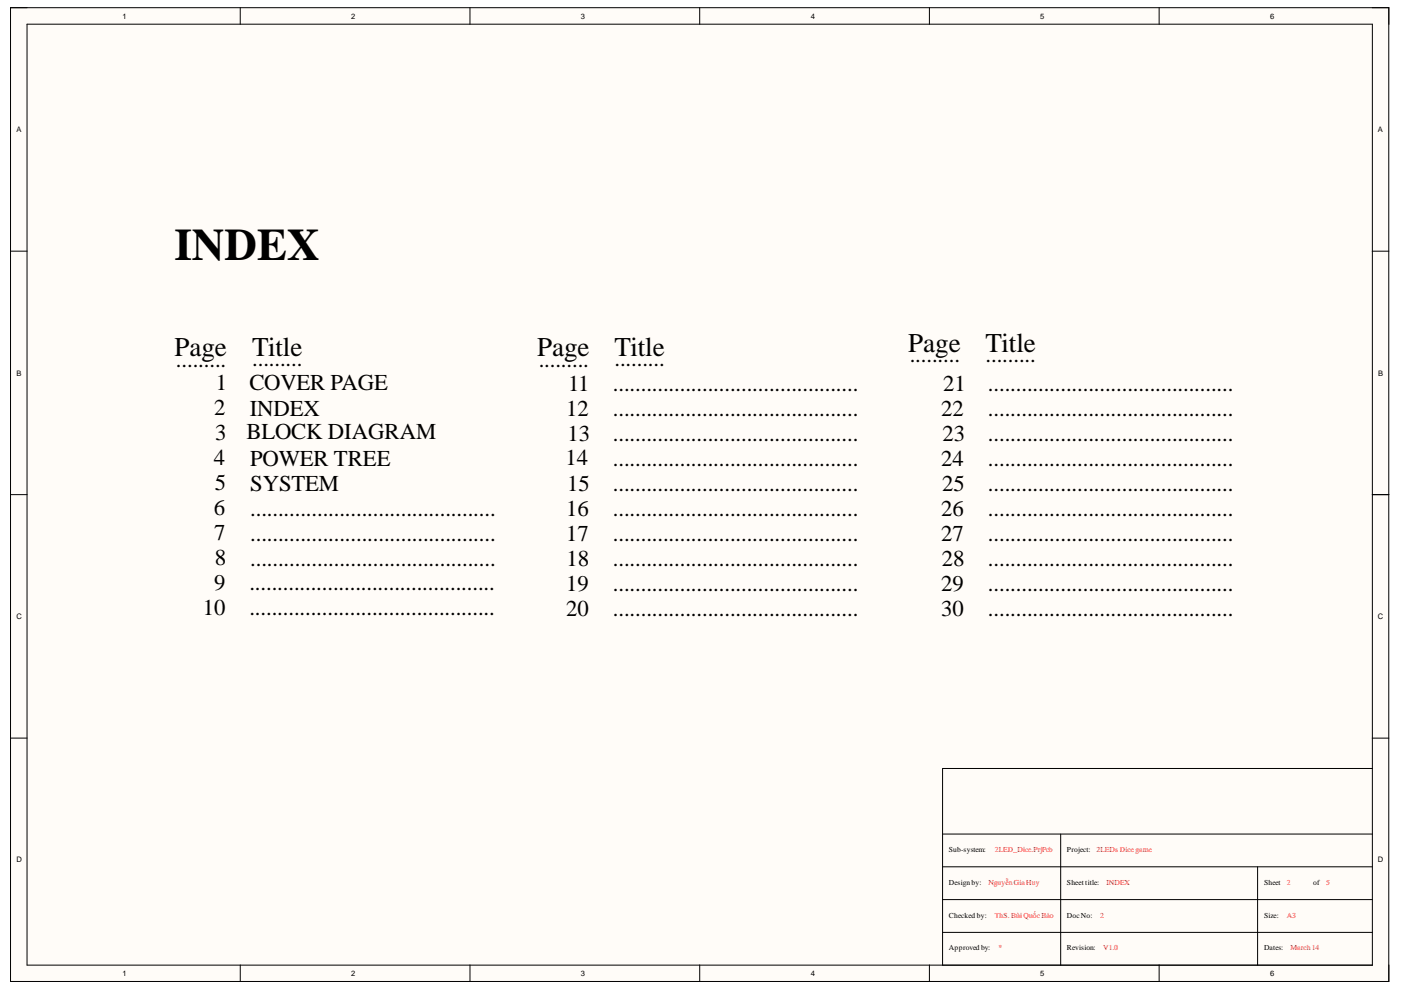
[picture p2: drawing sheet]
<svg xmlns="http://www.w3.org/2000/svg" width="297mm" height="210mm" viewBox="0 0 297 210" stroke-linecap="round" stroke-linejoin="round" font-family="sans-serif">
<defs><g id="words">
<text font-size="9.6" x="37" y="55.2">INDEX</text>
<g font-size="5.7">
<text x="37" y="75.4">Page</text>
<text x="53.5" y="75.6">Title</text>
<text x="113.9" y="75.4">Page</text>
<text x="130.3" y="75.6">Title</text>
<text x="192.5" y="74.6">Page</text>
<text x="209" y="74.7">Title</text>
</g>
<g font-size="4.8">
<text x="37.3" y="77.8">.........</text>
<text x="53.5" y="77.5">.........</text>
<text x="114.2" y="77.8">.........</text>
<text x="130.3" y="77.5">.........</text>
<text x="192.9" y="76.8">.........</text>
<text x="209" y="76.7">.........</text>
<text x="45.8" y="82.7">1</text>
<text x="52.9" y="82.7">COVER PAGE</text>
<text x="120.5" y="82.8">11</text>
<text x="129.9" y="82.8">............................................</text>
<text x="200" y="82.8">21</text>
<text x="209.5" y="82.8">............................................</text>
<text x="45.4" y="88">2</text>
<text x="53" y="88.2">INDEX</text>
<text x="120" y="88.2">12</text>
<text x="129.9" y="88.2">............................................</text>
<text x="199.6" y="88.2">22</text>
<text x="209.5" y="88.2">............................................</text>
<text x="45.6" y="93.2">3</text>
<text x="52.3" y="93.1">BLOCK DIAGRAM</text>
<text x="120.3" y="93.4">13</text>
<text x="129.9" y="93.4">............................................</text>
<text x="199.8" y="93.4">23</text>
<text x="209.5" y="93.4">............................................</text>
<text x="45.3" y="98.6">4</text>
<text x="53" y="98.7">POWER TREE</text>
<text x="119.9" y="98.6">14</text>
<text x="129.9" y="98.7">............................................</text>
<text x="199.6" y="98.7">24</text>
<text x="209.5" y="98.7">............................................</text>
<text x="45.5" y="103.9">5</text>
<text x="53" y="104.1">SYSTEM</text>
<text x="120.2" y="104.1">15</text>
<text x="129.9" y="104.1">............................................</text>
<text x="199.7" y="104.1">25</text>
<text x="209.5" y="104.1">............................................</text>
<text x="45.3" y="109.1">6</text>
<text x="53" y="109.3">............................................</text>
<text x="120" y="109.3">16</text>
<text x="129.9" y="109.3">............................................</text>
<text x="199.6" y="109.3">26</text>
<text x="209.5" y="109.3">............................................</text>
<text x="45.4" y="114.5">7</text>
<text x="45.5" y="119.8">8</text>
<text x="53" y="114.6">............................................</text>
<text x="53" y="120">............................................</text>
<text x="120" y="114.6">17</text>
<text x="120.1" y="120">18</text>
<text x="129.9" y="114.6">............................................</text>
<text x="129.9" y="120">............................................</text>
<text x="199.6" y="114.6">27</text>
<text x="199.7" y="120">28</text>
<text x="209.5" y="114.6">............................................</text>
<text x="209.5" y="120">............................................</text>
<text x="45.4" y="125">9</text>
<text x="52.9" y="125">............................................</text>
<text x="120" y="125.3">19</text>
<text x="129.9" y="125.3">............................................</text>
<text x="199.6" y="125.3">29</text>
<text x="209.5" y="125.3">............................................</text>
<text x="43" y="130.3">10</text>
<text x="52.9" y="130.3">............................................</text>
<text x="120" y="130.5">20</text>
<text x="129.9" y="130.5">............................................</text>
<text x="199.6" y="130.5">30</text>
<text x="209.5" y="130.5">............................................</text>
</g>
<g font-size="1.6">
<text x="26" y="4">1</text>
<text x="74.4" y="4">2</text>
<text x="123.2" y="4">3</text>
<text x="171.9" y="4">4</text>
<text x="220.5" y="4">5</text>
<text x="269.3" y="4">6</text>
<text x="3.5" y="28">A</text>
<text x="292.1" y="28">A</text>
<text x="3.5" y="79.6">B</text>
<text x="292.2" y="79.6">B</text>
<text x="3.5" y="131.3">C</text>
<text x="292.1" y="131.3">C</text>
<text x="3.5" y="182.8">D</text>
<text x="201.2" y="180.6">Sub-system:</text>
<text x="226.2" y="180.6">Project:</text>
<text x="292.1" y="182.8">D</text>
<text x="201.2" y="187.7">Design by:</text>
<text x="226.2" y="187.7">Sheet title:</text>
<text x="268" y="187.7">Sheet</text>
<text x="278.4" y="187.7">of</text>
<text x="201.2" y="194.6">Checked by:</text>
<text x="226.2" y="194.6">DocNo:</text>
<text x="268" y="194.6">Size:</text>
<text x="201.2" y="201.5">Approved by:</text>
<text x="226.2" y="201.5">Revision:</text>
<text x="268" y="201.5">Dates:</text>
<text x="26" y="206.9">1</text>
<text x="74.4" y="206.9">2</text>
<text x="123.2" y="206.9">3</text>
<text x="171.9" y="206.9">4</text>
<text x="220.5" y="206.9">5</text>
<text x="269.3" y="206.9">6</text>
</g>
<g font-size="1.6" fill="#f00">
<text x="210.9" y="180.6">2LED_Dice.PrjPcb</text>
<text x="232.5" y="180.6">2LEDs Dice game</text>
<text x="209.6" y="187.7">Nguyễn Gia Huy</text>
<text x="234.6" y="187.7">INDEX</text>
<text x="272.8" y="187.7">2</text>
<text x="281.2" y="187.7">5</text>
<text x="210.9" y="194.6">ThS. BùiQuốcBảo</text>
<text x="233.2" y="194.6">2</text>
<text x="272.8" y="194.6">A3</text>
<text x="211.7" y="201.5">*</text>
<text x="233.9" y="201.5">V1.0</text>
<text x="273.6" y="201.5">March 14</text>
</g>
</g></defs>
<g fill="#fffcf8">
<path d="M2.2 1.6h292.3v206.5h-292.3z" fill-rule="evenodd"/>
<path d="M5.8 5.2h285.1v199.4h-285.1z" fill-rule="evenodd"/>
</g>
<g fill="none" stroke="#000" stroke-width=".21">
<path d="M2.2 1.6h292.3v206.5h-292.3zM50.9 1.6v3.6M99.6 1.6v3.6M148.3 1.6v3.6M197.1 1.6v3.6M245.8 1.6v3.6M2.2 53.3h3.6M290.9 53.3h3.6M2.2 104.9h3.6M290.9 104.9h3.6M2.2 156.5h3.6M290.9 156.5h3.6"/>
<path d="M199.8 176.8h91.2M224.9 176.8v27.8M291 162.9h-91.2v41.7M199.8 183.8h91.2M199.8 190.7h91.2M199.8 197.7h91.2M266.6 183.8v20.8M50.9 204.6v3.5M99.6 204.6v3.5M148.4 204.6v3.5M197.1 204.6v3.5M245.8 204.6v3.5"/>
<path d="M291 204.6v-199.5h-285.3v199.5h285.3"/>
</g>
<use href="#words"/>
</svg>
